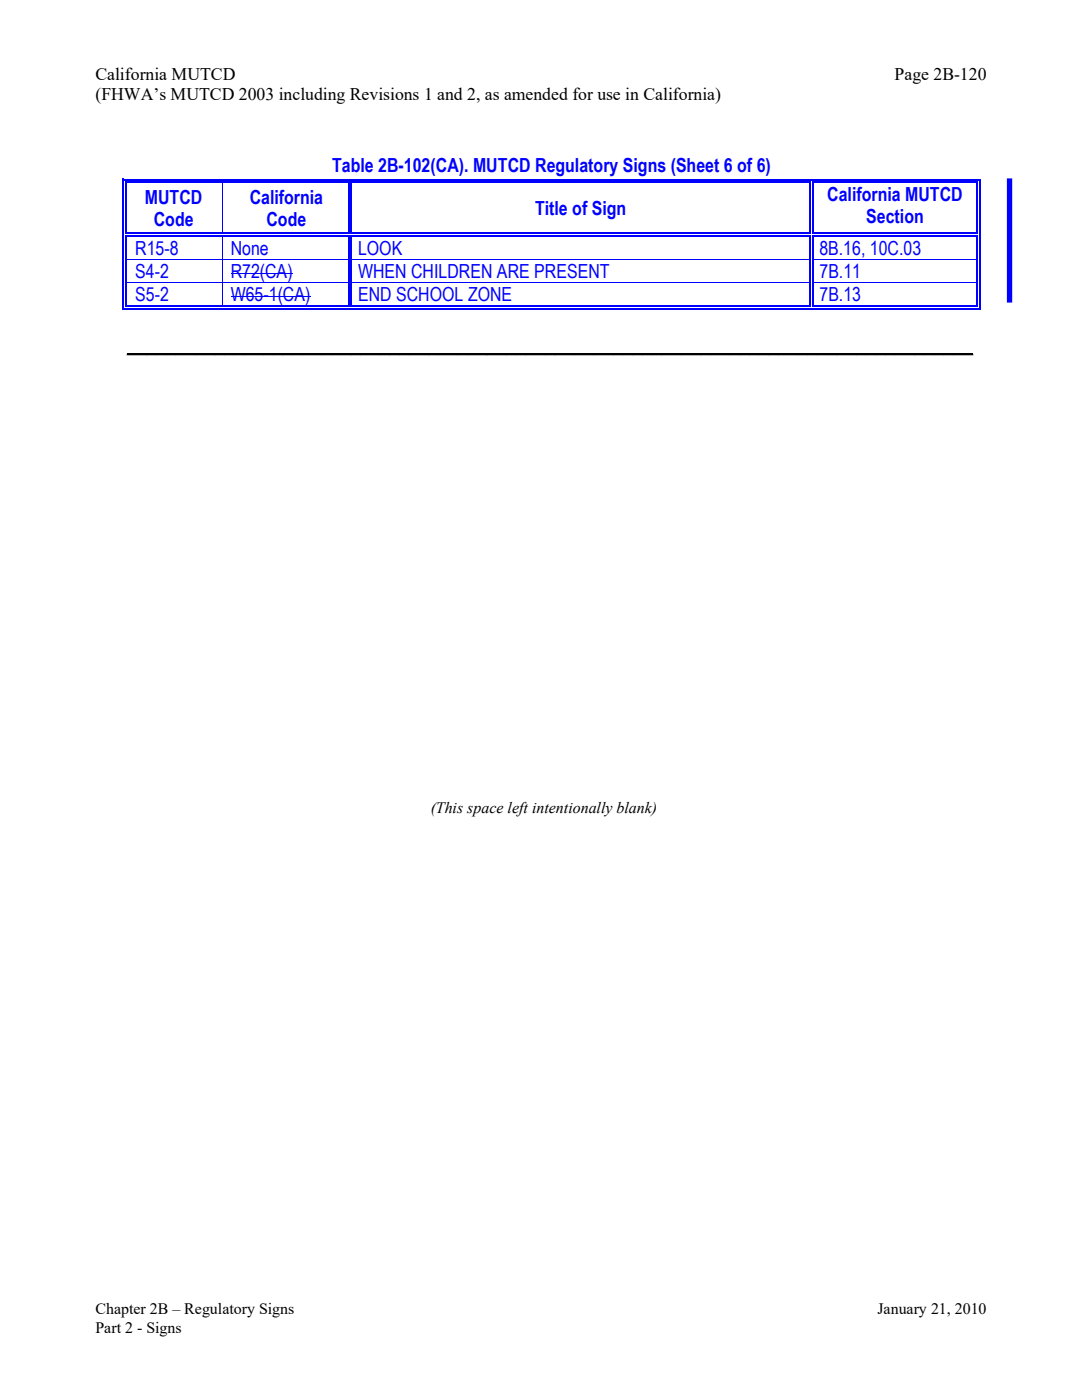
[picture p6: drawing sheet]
<svg xmlns="http://www.w3.org/2000/svg" width="216mm" height="279mm" viewBox="0 0 216 279" stroke-linecap="round" stroke-linejoin="round" font-family="sans-serif">
<defs><g id="words">
<g font-size="3.9" fill="#00f">
<text x="66.3" y="34.3">Table 2B-102(CA). MUTCD Regulatory Signs (Sheet 6 of 6)</text>
<text x="28.9" y="40.6">MUTCD</text>
<text x="49.8" y="40.6">California</text>
<text x="165.1" y="40.1">California MUTCD</text>
<text x="30.7" y="45.1">Code</text>
<text x="53.2" y="45.1">Code</text>
<text x="106.8" y="42.8">Title of Sign</text>
<text x="172.8" y="44.6">Section</text>
<text x="27" y="50.8">R15-8</text>
<text x="46" y="50.8">None</text>
<text x="71.5" y="50.8">LOOK</text>
<text x="163.5" y="50.8">8B.16, 10C.03</text>
<text x="27" y="55.4">S4-2</text>
<text x="46" y="55.4">R72(CA)</text>
<text x="71.4" y="55.4">WHEN CHILDREN ARE PRESENT</text>
<text x="163.5" y="55.4">7B.11</text>
<text x="27" y="60.1">S5-2</text>
<text x="46" y="60.1">W65-1(CA)</text>
<text x="71.4" y="60.1">END SCHOOL ZONE</text>
<text x="163.5" y="60.1">7B.13</text>
</g>
<text font-size="3.9" x="25.4" y="70">_______________________________________________________________________________________</text>
<g font-size="3.5">
<text x="19" y="15.9">California MUTCD</text>
<text x="178.5" y="15.9">Page 2B-120</text>
<text x="19" y="20">(FHWA’s MUTCD 2003 including Revisions 1 and 2, as amended for use in California)</text>
</g>
<g font-size="3.2">
<text x="85.9" y="162.3">(This space left intentionally blank)</text>
<text x="19" y="262.3">Chapter 2B – Regulatory Signs</text>
<text x="175.1" y="262.3">January 21, 2010</text>
<text x="19" y="265.9">Part 2 - Signs</text>
</g>
</g></defs>
<g fill="#00f">
<path d="M24.5 35.7h.2v.8h-.2z"/>
<path d="M24.5 35.7h.8v.3h-.8z"/>
<path d="M25 36.2h.3v.3h-.3z"/>
<path d="M25.3 35.7h.7v.3h-.7z"/>
<path d="M25.3 36.2h.7v.3h-.7z"/>
</g>
<path d="M26 35.8h18.4M26 36.3h18.4" fill="none" stroke="#00f" stroke-width=".25"/>
<g fill="#00f">
<path d="M44.4 36.5h.1z"/>
<path d="M44.4 35.7h.7v.3h-.7z"/>
<path d="M44.4 36.2h.7v.3h-.7z"/>
</g>
<path d="M45.1 35.8h24.4M45.1 36.3h24.4" fill="none" stroke="#00f" stroke-width=".25"/>
<g fill="#00f">
<path d="M70 36.5h.2z"/>
<path d="M69.5 36.5h.2z"/>
<path d="M69.5 35.7h.7v.3h-.7z"/>
<path d="M69.5 36.2h.2v.3h-.2z"/>
<path d="M70 36.2h.2v.3h-.2z"/>
</g>
<path d="M70.2 35.8h91.3M70.2 36.3h91.3" fill="none" stroke="#00f" stroke-width=".25"/>
<g fill="#00f">
<path d="M162.1 36.5h.2z"/>
<path d="M161.5 36.5h.3z"/>
<path d="M161.5 35.7h.8v.3h-.8z"/>
<path d="M161.5 36.2h.3v.3h-.3z"/>
<path d="M162.1 36.2h.2v.3h-.2z"/>
</g>
<path d="M162.3 35.8h32.6M162.3 36.3h32.6" fill="none" stroke="#00f" stroke-width=".25"/>
<g fill="#00f">
<path d="M195.4 36.5h.2z"/>
<path d="M194.9 36.5h.2z"/>
<path d="M194.9 35.7h.7v.3h-.7z"/>
<path d="M194.9 36.2h.2v.3h-.2z"/>
<path d="M195.4 36.2h.2v.3h-.2z"/>
</g>
<path d="M24.6 36.5v9.9M25.1 36.5v9.9M69.6 36.5v9.9M70.1 36.5v9.9M161.7 36.5v9.9M162.2 36.5v9.9M195 36.5v9.9M195.5 36.5v9.9" fill="none" stroke="#00f" stroke-width=".25"/>
<path d="M44.5 36.5v9.9" fill="none" stroke="#00f" stroke-width=".2"/>
<g fill="#00f">
<path d="M25 47.2h.3z"/>
<path d="M24.5 46.4h.2v.8h-.2z"/>
<path d="M25 46.4h.3v.3h-.3z"/>
<path d="M25 46.9h.3v.3h-.3z"/>
</g>
<path d="M25.3 46.5h19.1M25.3 47h19.1" fill="none" stroke="#00f" stroke-width=".25"/>
<g fill="#00f">
<path d="M44.4 47.2h.1z"/>
<path d="M44.4 46.4h.7v.3h-.7z"/>
<path d="M44.4 46.9h.7v.3h-.7z"/>
</g>
<path d="M45.1 46.5h24.4M45.1 47h24.4" fill="none" stroke="#00f" stroke-width=".25"/>
<g fill="#00f">
<path d="M70 47.2h.2z"/>
<path d="M69.5 47.2h.2z"/>
<path d="M69.5 46.4h.2v.3h-.2z"/>
<path d="M69.5 46.9h.2v.3h-.2z"/>
<path d="M70 46.4h.2v.3h-.2z"/>
<path d="M70 46.9h.2v.3h-.2z"/>
</g>
<path d="M70.2 46.5h91.3M70.2 47h91.3" fill="none" stroke="#00f" stroke-width=".25"/>
<g fill="#00f">
<path d="M162.1 47.2h.2z"/>
<path d="M161.5 47.2h.3z"/>
<path d="M161.5 46.4h.3v.3h-.3z"/>
<path d="M161.5 46.9h.3v.3h-.3z"/>
<path d="M162.1 46.4h.2v.3h-.2z"/>
<path d="M162.1 46.9h.2v.3h-.2z"/>
</g>
<path d="M162.3 46.5h32.6M162.3 47h32.6" fill="none" stroke="#00f" stroke-width=".25"/>
<g fill="#00f">
<path d="M195.4 47.2h.2z"/>
<path d="M194.9 47.2h.2z"/>
<path d="M194.9 46.4h.2v.3h-.2z"/>
<path d="M194.9 46.9h.2v.3h-.2z"/>
<path d="M195.4 46.4h.2v.8h-.2z"/>
</g>
<path d="M24.6 47.2v4.4M25.1 47.2v4.4M69.6 47.2v4.4M70.1 47.2v4.4M161.7 47.2v4.4M162.2 47.2v4.4M195 47.2v4.4M195.5 47.2v4.4" fill="none" stroke="#00f" stroke-width=".25"/>
<path d="M44.5 47.2v4.4M46 54.5h12.4" fill="none" stroke="#00f" stroke-width=".2"/>
<g fill="#00f">
<path d="M25 51.6h.3v.2h-.3z"/>
<path d="M24.5 51.6h.2v.2h-.2z"/>
</g>
<path d="M25.3 51.7h44.2" fill="none" stroke="#00f" stroke-width=".2"/>
<g fill="#00f">
<path d="M70 51.6h.2v.2h-.2z"/>
<path d="M69.5 51.6h.2v.2h-.2z"/>
</g>
<path d="M70.2 51.7h91.3" fill="none" stroke="#00f" stroke-width=".2"/>
<g fill="#00f">
<path d="M162.1 51.6h.2v.2h-.2z"/>
<path d="M161.5 51.6h.3v.2h-.3z"/>
</g>
<path d="M162.3 51.7h32.6" fill="none" stroke="#00f" stroke-width=".2"/>
<g fill="#00f">
<path d="M195.4 51.6h.2v.2h-.2z"/>
<path d="M194.9 51.6h.2v.2h-.2z"/>
</g>
<path d="M24.6 51.8v4.5M25.1 51.8v4.5M69.6 51.8v4.5M70.1 51.8v4.5M161.7 51.8v4.5M162.2 51.8v4.5M195 51.8v4.5M195.5 51.8v4.5" fill="none" stroke="#00f" stroke-width=".25"/>
<path d="M44.5 51.8v4.5M46 59.2h6.6" fill="none" stroke="#00f" stroke-width=".2"/>
<path d="M52.6 59.1h1v.2h-1z" fill="#00f"/>
<path d="M53.6 59.2h8.3" fill="none" stroke="#00f" stroke-width=".2"/>
<g fill="#00f">
<path d="M25 56.3h.3v.2h-.3z"/>
<path d="M24.5 56.3h.2v.2h-.2z"/>
</g>
<path d="M24.6 56.5v5.2M25.1 56.5v4.4" fill="none" stroke="#00f" stroke-width=".25"/>
<g fill="#00f">
<path d="M24.5 61.4h.8v.3h-.8z"/>
<path d="M25 60.9h.3v.3h-.3z"/>
</g>
<path d="M25.3 61.6h19.1M25.3 61.1h19.1" fill="none" stroke="#00f" stroke-width=".25"/>
<path d="M44.5 56.5v4.4" fill="none" stroke="#00f" stroke-width=".2"/>
<path d="M44.4 60.9h.7v.3h-.7z" fill="#00f"/>
<path d="M25.3 56.4h44.2" fill="none" stroke="#00f" stroke-width=".2"/>
<g fill="#00f">
<path d="M70 56.3h.2v.2h-.2z"/>
<path d="M69.5 56.3h.2v.2h-.2z"/>
</g>
<path d="M70.2 56.4h91.3" fill="none" stroke="#00f" stroke-width=".2"/>
<g fill="#00f">
<path d="M162.1 56.3h.2v.2h-.2z"/>
<path d="M161.5 56.3h.3v.2h-.3z"/>
</g>
<path d="M162.3 56.4h32.6" fill="none" stroke="#00f" stroke-width=".2"/>
<g fill="#00f">
<path d="M195.4 56.3h.2v.2h-.2z"/>
<path d="M194.9 56.3h.2v.2h-.2z"/>
</g>
<path d="M69.6 56.5v4.7M70.1 56.5v4.4M44.4 61.6h25.1M45.1 61.1h24.4" fill="none" stroke="#00f" stroke-width=".25"/>
<path d="M70 60.9h.2v.3h-.2z" fill="#00f"/>
<path d="M161.7 56.5v4.7M162.2 56.5v4.4M69.5 61.6h92M70.2 61.1h91.3" fill="none" stroke="#00f" stroke-width=".25"/>
<path d="M162.1 60.9h.2v.3h-.2z" fill="#00f"/>
<path d="M195 56.5v4.4M195.5 56.5v4.4M161.5 61.6h33.4M162.3 61.1h32.6" fill="none" stroke="#00f" stroke-width=".25"/>
<g fill="#00f">
<path d="M195.4 60.9h.2v.8h-.2z"/>
<path d="M194.9 61.4h.7v.3h-.7z"/>
<path d="M194.9 60.9h.2v.3h-.2z"/>
</g>
<path d="M25.4 70.6h168.8" fill="none" stroke="#000" stroke-width=".36"/>
<path d="M201.4 35.6v24.8" fill="none" stroke="#00f" stroke-width="1.1" stroke-linecap="butt"/>
<use href="#words"/>
</svg>
